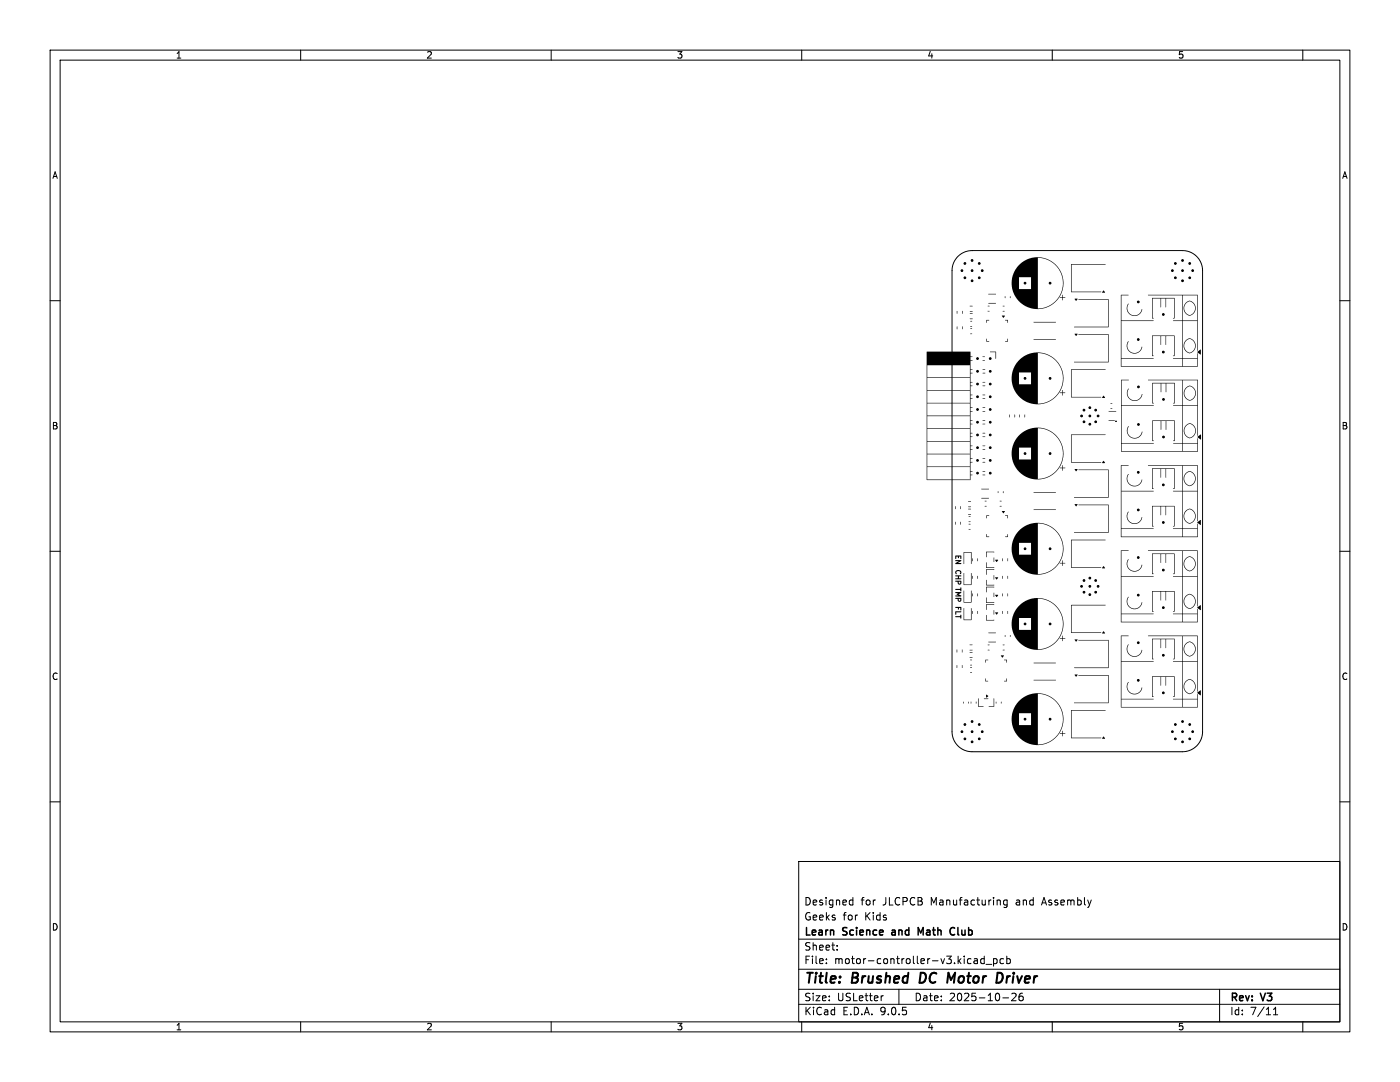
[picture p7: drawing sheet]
<svg xmlns="http://www.w3.org/2000/svg" width="279mm" height="216mm" viewBox="0 0 279 216" stroke-linecap="round" stroke-linejoin="round" font-family="sans-serif">
<defs><g id="words">
<g font-size="2.8">
<text x="160.4" y="196.8">Title:</text>
<text x="170.1" y="196.8">Brushed</text>
<text x="184.4" y="196.8">DC</text>
<text x="190.7" y="196.8">Motor</text>
<text x="201.3" y="196.8">Driver</text>
</g>
<g font-size="2.1">
<text x="160.4" y="183.9">Geeks</text>
<text x="160.4" y="180.9">Designed</text>
<text x="168.2" y="183.9">for</text>
<text x="171.8" y="180.9">for</text>
<text x="172.6" y="183.9">Kids</text>
<text x="176.2" y="180.9">JLCPCB</text>
<text x="185.8" y="180.9">Manufacturing</text>
<text x="203" y="180.9">and</text>
<text x="208.4" y="180.9">Assembly</text>
<text x="160.4" y="189.9">Sheet:</text>
<text x="160.4" y="187.1">Learn</text>
<text x="168.3" y="187.1">Science</text>
<text x="178.7" y="187.1">and</text>
<text x="184.5" y="187.1">Math</text>
<text x="191.5" y="187.1">Club</text>
<text x="160.4" y="192.6">File:</text>
<text x="166.5" y="192.6">motor-controller-v3.kicad_pcb</text>
<text x="160.4" y="202.8">KiCad</text>
<text x="160.4" y="200">Size:</text>
<text x="167" y="200">USLetter</text>
<text x="168.1" y="202.8">E.D.A.</text>
<text x="175.7" y="202.8">9.0.5</text>
<text x="182.4" y="200">Date:</text>
<text x="189.4" y="200">2025-10-26</text>
<text x="245.4" y="200.2">Rev:</text>
<text x="245.4" y="202.8">Id:</text>
<text x="249.5" y="202.8">7/11</text>
<text x="251.8" y="200.2">V3</text>
</g>
<g font-size="1.8">
<text x="35" y="11.9">1</text>
<text x="85" y="11.9">2</text>
<text x="135" y="11.9">3</text>
<text x="185" y="11.9">4</text>
<text x="235" y="11.9">5</text>
<text x="10.3" y="35.9">A</text>
<text x="267.7" y="35.9">A</text>
<text x="10.3" y="85.9">B</text>
<text x="267.7" y="85.9">B</text>
<text x="10.3" y="135.9">C</text>
<text x="267.7" y="135.9">C</text>
<text x="10.3" y="185.9">D</text>
<text x="267.7" y="185.9">D</text>
<text x="35" y="205.8">1</text>
<text x="85" y="205.8">2</text>
<text x="135" y="205.8">3</text>
<text x="185" y="205.8">4</text>
<text x="235" y="205.8">5</text>
</g>
</g></defs>
<g fill="none" stroke="#000" stroke-width=".2">
<path d="M10 10h259.4v195.9h-259.4zM12 12h255.4v191.9h-255.4zM60 10v2M110 10v2M160 10v2M210 10v2M260 10v2M191.2 51.2a4 4 0 0 1 2.8-1.2h42a4 4 0 0 1 4 4v92a4 4 0 0 1-4 4h-42a4 4 0 0 1-4-4v-92a4 4 0 0 1 1.2-2.8zM10 60h2M267.4 60h2M10 110h2M267.4 110h2"/>
<path d="M10 160h2M159.4 171.9h108v32h-108zM169.8 179.6l.4 .1M170.2 179.1v1.5M201 179.7l-.4-.1-.3 .3 .1 .6h.6M201 179.6v1.2l-.3 .3-.3-.1M267.4 160h2M159.4 197.4h108M159.4 193.4h108M159.4 187.4h108M164.9 192.1v.2M164.9 191.4v.1"/>
<path d="M167.1 189.4v.2M167.1 188.7v.1M170.2 180.5l-.4 .1M176.3 198.7l-.3 .1M179.4 197.4v3M194.6 191.3h.3l.2 .2v.8M195.1 192.2l-.5 .1M195.1 191.6l-.5 .1M196.4 191.4l-.4-.1-.3 .3 .2 .6h.5M196.4 190.8v1.5M196.8 192.4h1.1M198.3 191.4l.4-.1 .3 .3-.1 .6h-.6"/>
<path d="M198.3 191.3v1.5M200.1 199.1h1.2M200.3 191.4l-.4-.1-.3 .3 .1 .6h.6M200.9 191.4l.5-.1 .2 .3-.1 .6h-.6M200.9 190.8v1.5M201.9 198.3l.6-.1 .3 .4-.9 1.1h.9M204.1 198.2l-.5 .1a1.01 1.01 0 0 0 0 1.4l.5-.2 .1-.5-.3-.2h-.4l-.1 .2M243.4 197.4v6.5M60 203.9v2M110 203.9v2M159.4 200.4h108M160 203.9v2"/>
<path d="M210 203.9v2M254.1 202.5h.9M254.1 201.4l.5-.4v1.5M260 203.9v2"/>
</g>
<path d="M183.8 194.1l-.3 2h.5M189.3 194.1l.5 1.4 .8-1.4M199.6 194.1a1.11 1.11 0 0 1 0 1.9" fill="none" stroke="#000" stroke-width=".4"/>
<path d="M178 186.1v.4M184.2 185.1l-.5 1-.5-1v1.5M189.9 185.1h.3l.3 .1M190.5 186.4l-.3 .2-.3-.1" fill="none" stroke="#000" stroke-width=".3"/>
<g fill="#000">
<path d="M197.2 58.7h1.6zM200.6 59.1v.4zM201.6 59.1v.4zM203.2 53a5.2 5.2 0 0 1 8.8 1.9 5.2 5.2 0 0 1-6.1 6.7 5.4 5.4 0 0 0 5.2-2 5.1 5.1 0 0 0 .5-5.3 5.1 5.1 0 0 0-4.5-2.9v10.2a4.9 4.9 0 0 1-5.1-3.9h3.8v-2.4h-2.4v2.4h-1.4a5.2 5.2 0 0 1 1.2-4.7zM211.5 59.3h.5l.1-.5v.5l.5 .1h-.5l-.1 .5v-.5h-.5zM214.5 59.6l.6 .1-.3 .3zM220.2 58l.3 .4h-.5zM213.8 52.7h6.8v.1h-6.7v5.4l5.9 .1h-6zM215.2 59.7h6l.1 5.6h-6.9v-.1h6.7v-5.4zM223.7 58.8l1.5 .1h-1.4v5l6.4 .1-6.4 .1v7.3l6.4 .1-6.4 .1v1.5h15.1v-1.5h-2.9v1.5h-.1v-1.5l-1.8-.1 1.8-.1v-7.3l-1.8-.1 4.8-.1v-5h-2.9v5h-.1v-5h-6.8l9.9-.1v11.2h-.1v-5.9h-2.9v7.3h2.9l.1-.9v2.6l-15.3 .1zM229.9 59.4h4.5v4.1h-.3l.2-.1v-3.8h-1.6v1.7l-.1-1.7h-.9v1.7l-.1-1.7h-1.6v3.8l.2 .1-.3 .1zM236.7 60.4l.4-.3a1.36 1.36 0 0 1 1.4 .6 1.36 1.36 0 0 1-.1 1.6 1.09 1.09 0 0 1-1.1 .7 1.09 1.09 0 0 1-1-.9l-.1-.7h.1a1.27 1.27 0 0 0 1.3 1.4 1.37 1.37 0 0 0 .9-1.5 1.37 1.37 0 0 0-1.3-1.1l-.5 .4-.4 .8h-.1l.1-.5z"/>
<path d="M190.9 65.2h.2l-.1 .5zM190.9 62.1h.2l-.1 .5zM192 65.1l.1 .6zM192 62l.1 .6zM184.9 70.2h8.7l.1 .9 .4 .1h-.4v.7h.4l-.4 .1v1.7h.4l-.4 .1v.6h.4l-.4 .1v1.7h.4l-.4 .1v.6l.4 .1h-.4v1.8h.4l-.4 .1v.6h.4l-.4 .1v1.7h.4l-.4 .1v.6h.4l-.4 .1v1.7l.4 .1h-.4v.7h.4l-.4 .1v1.7h.4l-.4 .1v.6h.4l-.4 .1v1.7h.4l-.4 .1v.6l.4 .1h-.4v1.8h.4l-.4 .1v.6h.4l-.4 .1v1.7h.4l-.4 .1v.6l.4 .1h-.4l-.1 1h-8.7l8.7-.1v-2.5h-8.5v2.5h-.2v-2.6h8.7v-2.4h-8.5v2.4h-.2v-2.6h8.7v-2.4h-8.5v2.4h-.2v-2.5h8.7v-2.4h-8.5v2.4h-.2v-2.5h8.7v-2.5h-8.5v2.5h-.2v-2.6h8.7v-2.4h-8.5v2.4h-.2v-2.5h8.7v-2.4h-8.5v2.4h-.2v-2.6h8.7v-2.4h-8.5v2.4h-.2v-2.5h8.7v-2.4h-8.5v2.4h-.2zM193.6 66.6h.4zM193.6 65.6h.4zM193.6 65.1h.4zM193.6 64.1h.4zM193.5 63.6h.6zM193.5 62.6h.6zM193.5 62.1h.6z"/>
<path d="M193.5 61.1h.6zM196.1 71.9h.5l-.5 .1zM196.1 71.1l.5 .1h-.5zM196.1 79.5l.5 .1h-.5zM196.1 78.8h.5l-.5 .1zM196.1 76.9l.5 .1h-.5zM196.1 76.2l.5 .1h-.5zM196.1 74.4l.5 .1h-.5zM196.1 73.7l.5 .1h-.5zM196.8 67.6h.1v.5h.5l-.5 .1zM196.8 63.9h.6h-.5v.5zM197.1 62.1h.4z"/>
<path d="M197.1 61l.4 .1zM197.2 60.5h1.6zM197.6 70.2h1.2v1.4l-.1-1.3h-1.1zM200.1 62.1h.4zM200.1 61.1h.4zM200 63h.6l-.3 .4zM200.6 63.8l.6 .1-.1 .5v-.5h-.5zM200.6 68.1h.5v-.5h.1l-.1 .6h-.5zM203.2 72a5.2 5.2 0 0 1 8.8 1.9 5.2 5.2 0 0 1-6.1 6.7 5.4 5.4 0 0 0 5.2-2 5.1 5.1 0 0 0 .5-5.3 5.1 5.1 0 0 0-4.5-2.9v10.2a4.9 4.9 0 0 1-5.1-3.9h3.8v-2.4h-2.4v2.4h-1.4a5.2 5.2 0 0 1 1.2-4.7zM206.3 67.7h4.4l-4.4 .1zM206.3 64.2l4.4 .1h-4.4zM211.5 78.4l.5-.1 .1-.5v.5l.5 .1h-.5l-.1 .5v-.5z"/>
<path d="M214.5 66.6h.6l-.3 .4zM220.2 79l.3 .4h-.5zM213.8 73.7h6.8v.1h-6.7v5.4l5.9 .1h-6zM215.2 66.7h6l.1 5.6h-6.9v-.1h6.7v-5.4zM225.1 68.1h.1a1.49 1.49 0 0 0 .7 2.2 1.49 1.49 0 0 0 2-1.1 1.54 1.54 0 0 1-2.1 1.3 1.54 1.54 0 0 1-.7-2.4zM225.1 60.6h.1a1.49 1.49 0 0 0 .7 2.2 1.49 1.49 0 0 0 2-1.1 1.54 1.54 0 0 1-2.1 1.3 1.54 1.54 0 0 1-.7-2.4zM223.7 75.8h1.6l-1.5 .1v5h6.5l-6.5 .1v7.4h6.5l-6.5 .1v1.5h15.2v-1.5h-2.9v1.5h-.2v-1.5h-1.8l1.8-.1v-7.4l-1.8-.1h4.9v-5h-2.9v5h-.2v-5l-6.8-.1h9.9l.1 11.1h-.1v-5.9h-2.9v7.4h2.9v-1l.1 2.7h-15.3zM225.2 77.5h.1a1.49 1.49 0 0 0 .6 2.3 1.49 1.49 0 0 0 2-1.2 1.54 1.54 0 0 1-2 1.3 1.54 1.54 0 0 1-.7-2.4zM229.9 66.9h4.5v4.1h-.3l.2-.1v-3.8h-1.6v1.7l-.1-1.7h-.9v1.7l-.1-1.7h-1.6v3.8l.2 .1-.3 .1zM230 76.4h4.4l.1 4.1h-.4l.2-.1v-3.9h-1.5l-.1 1.8-.1-1.8h-.8l-.1 1.8-.1-1.8h-1.5v3.9l.2 .1h-.3zM236.7 67.9l.4-.3a1.36 1.36 0 0 1 1.4 .6 1.36 1.36 0 0 1-.1 1.6 1.09 1.09 0 0 1-1.1 .7 1.09 1.09 0 0 1-1-.9l-.1-.7h.1a1.27 1.27 0 0 0 1.3 1.4 1.37 1.37 0 0 0 .9-1.5 1.37 1.37 0 0 0-1.3-1.1l-.5 .4-.4 .8h-.1l.1-.5zM236.7 77.3l.4-.2a1.36 1.36 0 0 1 1.4 .6 1.36 1.36 0 0 1 0 1.5 1.09 1.09 0 0 1-1.2 .8 1.09 1.09 0 0 1-1-1l-.1-.7h.2a1.27 1.27 0 0 0 1.3 1.5 1.37 1.37 0 0 0 .8-1.5 1.37 1.37 0 0 0-1.3-1.2l-.5 .4-.3 .8h-.2l.1-.4z"/>
<path d="M238.9 70.2l.8-.4-.1 .9zM196.1 94.7l.5 .1h-.5zM196.1 94l.5 .1h-.5zM196.1 92.2l.5 .1h-.5zM196.1 91.5h.5l-.5 .1zM196.1 89.6l.5 .1h-.5zM196.1 88.9l.5 .1h-.5zM196.1 87.1l.5 .1h-.5zM196.1 86.4l.5 .1h-.5zM196.1 84.6h.5l-.5 .1zM196.1 83.8l.5 .1h-.5zM196.1 82l.5 .1h-.5z"/>
<path d="M196.1 81.3l.5 .1h-.5zM196.5 100h.4zM195.8 99.4h1.6zM195.8 97.6h1.6zM199.2 98v.4zM199.5 100h.4zM200.2 98h.1l-.1 .4zM201.4 82.7l.1 .1v.5zM202.5 82.7v.6zM203.5 82.7v.6zM204.5 82.7l.1 .1-.1 .5zM203.2 87a5.2 5.2 0 0 1 8.8 1.9 5.2 5.2 0 0 1-6.1 6.7 5.4 5.4 0 0 0 5.2-2 5.1 5.1 0 0 0 .5-5.3 5.1 5.1 0 0 0-4.5-2.9v10.2a4.9 4.9 0 0 1-5.1-3.9h3.8v-2.4h-2.4v2.4h-1.4a5.2 5.2 0 0 1 1.2-4.7z"/>
<path d="M206.3 98.2l4.4 .1-4.4 .1zM211.5 93.4l.5-.1 .1-.5v.5l.5 .1h-.5l-.1 .5v-.5zM214.5 93.6l.6 .1-.3 .3zM220.2 92l.3 .4h-.5zM213.8 86.7h6.8v.1h-6.7v5.4l5.9 .1h-6zM215.2 93.7h6l.1 5.6h-6.9v-.1h6.7v-5.4zM221.6 81.5h.4l-.4 .1zM221.6 80.4l.4 .1h-.4zM221.2 83.9l1.3 .1zM221.3 82l1.5 .1h-1.5zM222.7 83.9l.2 .3h-.4zM223.7 92.8l1.5 .1h-1.4v5l6.4 .1-6.4 .1v7.3l6.4 .1-6.4 .1v1.5h15.1v-1.5h-2.9v1.5h-.1v-1.5l-1.8-.1 1.8-.1v-7.3l-1.8-.1 4.8-.1v-5h-2.9v5h-.1v-5h-6.8l9.9-.1v11.2l-.1-.1v-5.8h-2.9v7.3h2.9l.1-.9v2.6l-15.3 .1z"/>
<path d="M225.1 94.6h.1a1.49 1.49 0 0 0 .7 2.2 1.49 1.49 0 0 0 2-1.1 1.54 1.54 0 0 1-2.1 1.3 1.54 1.54 0 0 1-.7-2.4zM225.2 85h.1a1.49 1.49 0 0 0 .6 2.3 1.49 1.49 0 0 0 2-1.2 1.54 1.54 0 0 1-2 1.3 1.54 1.54 0 0 1-.7-2.4zM229.9 93.4h4.5v4.1h-.3l.2-.1v-3.8h-1.6v1.7l-.1-1.7h-.9v1.7l-.1-1.7h-1.6v3.8l.2 .1-.3 .1zM230 83.9h4.4l.1 4.1h-.4l.2-.1v-3.9h-1.5l-.1 1.8-.1-1.8h-.8l-.1 1.8-.1-1.8h-1.5v3.9l.2 .1h-.3zM236.7 94.4l.4-.3a1.36 1.36 0 0 1 1.4 .6 1.36 1.36 0 0 1-.1 1.6 1.09 1.09 0 0 1-1.1 .7 1.09 1.09 0 0 1-1-.9l-.1-.7h.1a1.27 1.27 0 0 0 1.3 1.4 1.37 1.37 0 0 0 .9-1.5 1.37 1.37 0 0 0-1.3-1.1l-.5 .4-.4 .8h-.1l.1-.5zM236.7 84.8l.4-.2a1.36 1.36 0 0 1 1.4 .6 1.36 1.36 0 0 1 0 1.5 1.09 1.09 0 0 1-1.2 .8 1.09 1.09 0 0 1-1-1l-.1-.7h.2a1.27 1.27 0 0 0 1.3 1.5 1.37 1.37 0 0 0 .8-1.5 1.37 1.37 0 0 0-1.3-1.2l-.5 .4-.3 .8h-.2l.1-.4zM239 87.2l.7-.5v1zM190.6 104.1l.1 .1v.5zM190.6 101l.1 .1v.5zM190.7 114l.5-.3 .5 .1 .2 .5-.2 .3-.1-.2a.35 .35 0 0 0-.4-.5 .35 .35 0 0 0-.3 .5v.2l-.2-.1zM190.7 119.3h1.1l.1 .5-.2 .2-.3 .1-.3-.3 .4 .1 .1-.4h-.3v.3h-.2v-.3h-.4zM190.7 118.2h1.1v.1l-.5 .3 .5 .2v.2h-1.1v-.2h.6l-.4-.2 .4-.3h-.6z"/>
<path d="M190.7 115.9h1.1l.1 .5-.2 .2-.3 .1-.3-.4 .4 .1 .1-.3h-.3v.2h-.2v-.2h-.4zM190.7 114.8h1.1v.2h-.4v.4h.4v.1l-1.1 .1v-.2h.5v-.4h-.5zM190.7 111.8h1.1v.2l-.7 .3h.7v.2h-1.1v-.1l.7-.4h-.7zM190.7 110.9h1.1v.6h-.1l-.1-.4h-.2l-.1 .3-.1-.3h-.4v.4h-.1zM191.7 104.1v.6zM191.7 101v.6zM190.7 117.5h.9l.2-.3 .1 .7-.2 .1-.1-.3h-.9zM192.3 117.9h.1v2.2h1.4v-2.2h.1v2.3h-1.6zM192.3 114.3l.1 2.3h1.4v-2.2h.1v2.3h-1.6zM193.3 105.6h.4zM193.3 104.6h.4zM193.3 104.1h.4z"/>
<path d="M193.3 103.1h.4zM193.2 102.6h.6zM193.2 101.6h.6zM193.2 101.1l.6 .1zM193.2 100.1h.6zM192.3 110.2h1.6v2.4l-.1-2.3h-1.4v2.2h-.1zM194.1 118.4v.6zM194.1 114.9v.6zM194.1 111.4v.6zM195.1 118.4l.1 .1-.1 .5zM195.1 114.9l.1 .1-.1 .5zM195.1 111.4l.1 .1-.1 .5z"/>
<path d="M196.5 101h.4zM196.8 119.2l.1 .1v.9h1.5v.1h-1.6zM196.8 115.7l.1 .1v.9h1.5v.1h-1.6zM196.8 112.2l.1 1h1.5v.1h-1.6zM196.8 106.6h.1v.4l.5 .1-.5 .1zM196.8 102.9h.6l-.5 .1v.4zM196.8 117.1h1.6v.1h-1.5l-.1 1zM196.8 113.6h1.6v.1h-1.5l-.1 1zM196.8 110.1h1.6v.1h-1.5l-.1 1zM198.3 118.3h.1v.8zM198.3 114.8h.1v.8zM198.3 111.3h.1v.8z"/>
<path d="M198.6 118.7l.6 .1-.3 .3zM198.6 115.2l.6 .1-.3 .3zM198.6 111.7l.6 .1-.3 .3zM199.5 101h.4zM200 118.4l.1 .1v.5zM200 114.9l.1 .1v.5zM200 111.4l.1 .1v.5zM200 102h.6l-.3 .4zM200.6 102.8l.6 .1-.1 .5v-.4l-.5-.1zM200.6 107.1l.5-.1v-.4h.1l-.1 .6zM201.1 118.4v.6zM201.1 114.9v.6z"/>
<path d="M201.1 111.4v.6zM203.2 121a5.2 5.2 0 0 1 8.8 1.9 5.2 5.2 0 0 1-6.1 6.7 5.4 5.4 0 0 0 5.2-2 5.1 5.1 0 0 0 .5-5.3 5.1 5.1 0 0 0-4.5-2.9v10.2a4.9 4.9 0 0 1-5.1-3.9h3.8v-2.4h-2.4v2.4h-1.4a5.2 5.2 0 0 1 1.2-4.7zM203.2 106a5.2 5.2 0 0 1 8.8 1.9 5.2 5.2 0 0 1-6.1 6.7 5.4 5.4 0 0 0 5.2-2 5.1 5.1 0 0 0 .5-5.3 5.1 5.1 0 0 0-4.5-2.9v10.2a4.9 4.9 0 0 1-5.1-3.9h3.8v-2.4h-2.4v2.4h-1.4a5.2 5.2 0 0 1 1.2-4.7zM206.3 101.7h4.4zM211.5 112.3h.5l.1-.5v.5l.5 .1h-.5l-.1 .5v-.5h-.5zM214.5 100.6l.6 .1-.3 .3zM220.2 113l.3 .4h-.5zM213.7 107.7h6.9v.1h-6.7v5.4l5.9 .1h-6zM215.2 100.7h6l.1 5.6h-6.9v-.1h6.7v-5.4zM223.7 109.8l1.5 .1h-1.4v5l6.4 .1-6.4 .1v7.3l6.4 .1-6.4 .1v1.5h15.1v-1.5h-2.9v1.5h-.1v-1.5l-1.8-.1 1.8-.1v-7.3l-1.8-.1 4.8-.1v-5h-2.9v5h-.1v-5h-6.8l9.9-.1v11.2l-.1-.1v-5.8h-2.9v7.3h2.9l.1-.9v2.6l-15.3 .1zM225.1 119.1h.1a1.49 1.49 0 0 0 .7 2.2 1.49 1.49 0 0 0 2-1.1 1.54 1.54 0 0 1-2.1 1.3 1.54 1.54 0 0 1-.7-2.4zM225.1 111.6h.1a1.49 1.49 0 0 0 .7 2.2 1.49 1.49 0 0 0 2-1.1 1.54 1.54 0 0 1-2.1 1.3 1.54 1.54 0 0 1-.7-2.4z"/>
<path d="M225.1 102.1h.1a1.49 1.49 0 0 0 .7 2.2 1.49 1.49 0 0 0 2-1.1 1.54 1.54 0 0 1-2.1 1.3 1.54 1.54 0 0 1-.7-2.4zM229.9 117.9h4.5v4.1h-.3l.2-.1v-3.8h-1.6v1.7l-.1-1.7h-.9v1.7l-.1-1.7h-1.6v3.8l.2 .1-.3 .1zM229.9 110.4h4.5v4.1h-.3l.2-.1v-3.8h-1.6v1.7l-.1-1.7h-.9v1.7l-.1-1.7h-1.6v3.8l.2 .1-.3 .1zM229.9 101l4.5-.1v4.1h-.3l.2-.1v-3.8h-1.6v1.7l-.1-1.7h-.9v1.7l-.1-1.7h-1.6v3.8l.2 .1-.3 .1zM236.7 111.4l.4-.3a1.36 1.36 0 0 1 1.4 .6 1.36 1.36 0 0 1-.1 1.6 1.09 1.09 0 0 1-1.1 .7 1.09 1.09 0 0 1-1-.9l-.1-.7h.1a1.27 1.27 0 0 0 1.3 1.4 1.37 1.37 0 0 0 .9-1.5 1.37 1.37 0 0 0-1.3-1.1l-.5 .4-.4 .8h-.1l.1-.5zM236.7 118.9l.4-.3a1.36 1.36 0 0 1 1.4 .6 1.36 1.36 0 0 1-.1 1.6 1.09 1.09 0 0 1-1.1 .7 1.09 1.09 0 0 1-1-.9l-.1-.7h.1a1.27 1.27 0 0 0 1.3 1.4 1.37 1.37 0 0 0 .9-1.5 1.37 1.37 0 0 0-1.3-1.1l-.5 .4-.4 .8h-.1l.1-.5zM236.7 101.9l.4-.3a1.36 1.36 0 0 1 1.4 .6 1.36 1.36 0 0 1-.1 1.6 1.09 1.09 0 0 1-1.1 .7 1.09 1.09 0 0 1-1-.9l-.1-.7h.1a1.27 1.27 0 0 0 1.3 1.4 1.37 1.37 0 0 0 .9-1.5 1.37 1.37 0 0 0-1.3-1.1l-.5 .4-.4 .8h-.1l.1-.5zM238.9 104.2l.8-.4-.1 .9zM191 132.7v.6zM191 129.6v.6zM190.7 122h1.1l.1 .1-1.1 .1-.1 .5zM190.7 121.1h1.1v.7h-.1l-.1-.5h-.2l-.1 .4-.1-.4h-.5z"/>
<path d="M190.7 123l.9-.1 .2-.2 .1 .7h-.2l-.1-.2h-.9zM192 132.7v.6zM192 129.6v.6zM192.3 121.4h.1v2.2h1.4v-2.2h.1v2.3h-1.6zM193.6 134.2h.4zM193.6 133.2h.4zM193.6 132.7h.4zM193.6 131.7h.4zM193.5 131.2h.6zM193.5 130.2h.6zM193.5 129.7h.6zM193.5 128.7h.6z"/>
<path d="M194.1 121.9v.6zM195.1 121.9l.1 .1-.1 .5zM195.2 139.4h.1v1.5h.9l.1 .1h-1.1zM196.7 135.4l.1 .5h.4v.1l-.6-.1zM196.8 138.6l.4 .3-.4 .3zM196.8 122.7l.1 1h1.5v.1h-1.6zM196.7 131.6l.5 .1h-.4l-.1 .5zM196.4 139.4l.8 .1zM197.1 129.7h.4zM197.1 128.7h.4zM198.3 139.4h.1v1.6h-1.1l.1-.1h.9zM196.8 120.6h1.6v.1h-1.5l-.1 1z"/>
<path d="M198.3 121.8l.1 .8zM197.3 128.1h1.5l-1.5 .1zM197.3 126.2l1.5 .1h-1.5zM198.6 122.2l.6 .1-.3 .3zM200 121.9l.1 .1v.5zM199.8 130.8h.6l-.3 .4zM200.1 129.7h.4zM200.1 128.7h.4zM200.5 126.7h.1v.4zM200.4 131.6l.6 .1-.1 .5v-.5h-.5zM200.4 135.9h.5v-.5h.1l-.1 .6h-.5zM201.1 121.9v.6z"/>
<path d="M201.6 126.7h.1l-.1 .4zM203.2 140a5.2 5.2 0 0 1 8.8 1.9 5.2 5.2 0 0 1-6.1 6.7 5.4 5.4 0 0 0 5.2-2 5.1 5.1 0 0 0 .5-5.3 5.1 5.1 0 0 0-4.5-2.9v10.2a4.9 4.9 0 0 1-5.1-3.9h3.8v-2.4h-2.4v2.4h-1.4a5.2 5.2 0 0 1 1.2-4.7zM206.3 135.7h4.4l-4.4 .1zM206.3 132.2l4.4 .1-4.4 .1zM211.5 127.3h.5l.1-.5v.5l.5 .1h-.5l-.1 .5v-.5h-.5zM214.5 134.6l.6 .1-.3 .3zM214.5 127.6l.6 .1-.3 .3zM220.2 126l.3 .4h-.5zM213.8 120.7h6.8v.1h-6.7v5.4l5.9 .1h-6zM215.2 134.7h6l.1 5.6h-6.9v-.1h6.7v-5.4zM215.2 127.7h6l.1 5.6h-6.9v-.1h6.7v-5.4zM223.7 126.9h1.5h-1.4v5l6.4 .1-6.4 .1v7.3l6.4 .1-6.4 .1v1.5h15.1v-1.5h-2.9v1.5h-.1v-1.5l-1.8-.1 1.8-.1v-7.3l-1.8-.1 4.8-.1v-5h-2.9v5h-.1v-5h-6.8l9.9-.1v11.2h-.1v-5.9h-2.9v7.3h2.9l.1-.9v2.6l-15.3 .1z"/>
<path d="M225.1 136.1h.1a1.49 1.49 0 0 0 .7 2.2 1.49 1.49 0 0 0 2-1.1 1.54 1.54 0 0 1-2.1 1.3 1.54 1.54 0 0 1-.7-2.4zM225.1 128.6h.1a1.49 1.49 0 0 0 .7 2.2 1.49 1.49 0 0 0 2-1.1 1.54 1.54 0 0 1-2.1 1.3 1.54 1.54 0 0 1-.7-2.4zM229.9 134.9h4.5v4.1h-.3l.2-.1v-3.8h-1.6v1.7l-.1-1.7h-.9v1.7l-.1-1.7h-1.6v3.8l.2 .1-.3 .1zM229.9 127.4h4.5v4.1h-.3l.2-.1v-3.8h-1.6v1.7l-.1-1.7h-.9v1.7l-.1-1.7h-1.6v3.8l.2 .1-.3 .1zM236.7 128.4l.4-.3a1.36 1.36 0 0 1 1.4 .6 1.36 1.36 0 0 1-.1 1.6 1.09 1.09 0 0 1-1.1 .7 1.09 1.09 0 0 1-1-.9l-.1-.7h.1a1.27 1.27 0 0 0 1.3 1.4 1.37 1.37 0 0 0 .9-1.5 1.37 1.37 0 0 0-1.3-1.1l-.5 .4-.4 .8h-.1l.1-.5zM236.7 135.9l.4-.3a1.36 1.36 0 0 1 1.4 .6 1.36 1.36 0 0 1-.1 1.6 1.09 1.09 0 0 1-1.1 .7 1.09 1.09 0 0 1-1-.9l-.1-.7h.1a1.27 1.27 0 0 0 1.3 1.4 1.37 1.37 0 0 0 .9-1.5 1.37 1.37 0 0 0-1.3-1.1l-.5 .4-.4 .8h-.1l.1-.5zM238.9 138.2l.8-.4-.1 .9zM238.9 121.2l.8-.4-.1 .9zM192.2 140h.1v.4zM193.3 140v.4zM193.8 140v.4zM194.8 140h.1l-.1 .4z"/>
<path d="M198.7 140h.1v.4zM199.8 140v.4zM211.5 146.3h.5l.1-.5v.5l.5 .1h-.5l-.1 .5v-.5h-.5zM220.2 147l.3 .4h-.5zM213.8 141.7h6.8v.1h-6.7v5.4l5.9 .1h-6z"/>
</g>
<g fill="#000" stroke="#000" stroke-width=".2">
<circle cx="192" cy="54" r=".18"/>
<circle cx="192.6" cy="55.4" r=".17"/>
<circle cx="192.6" cy="52.6" r=".17"/>
<circle cx="194" cy="56" r=".17"/>
<circle cx="194" cy="52" r=".17"/>
<circle cx="194" cy="54" r=".18"/>
<circle cx="195.4" cy="55.4" r=".17"/>
<circle cx="195.4" cy="52.6" r=".17"/>
<circle cx="196" cy="54" r=".18"/>
<circle cx="204.6" cy="56.5" r=".17"/>
<circle cx="209.6" cy="56.5" r=".17"/>
<circle cx="234" cy="54" r=".18"/>
<circle cx="234.6" cy="52.6" r=".17"/>
<circle cx="234.6" cy="55.4" r=".17"/>
<circle cx="236" cy="56" r=".17"/>
<circle cx="236" cy="52" r=".17"/>
<circle cx="236" cy="54" r=".18"/>
<circle cx="237.4" cy="55.4" r=".17"/>
<circle cx="237.4" cy="52.6" r=".17"/>
<circle cx="238" cy="54" r=".18"/>
<circle cx="195.1" cy="79.2" r=".17"/>
<circle cx="195.1" cy="74.1" r=".17"/>
<circle cx="195.1" cy="76.6" r=".17"/>
<circle cx="195.1" cy="71.5" r=".17"/>
<circle cx="197.6" cy="79.2" r=".17"/>
<circle cx="197.6" cy="74.1" r=".17"/>
<circle cx="197.6" cy="76.6" r=".17"/>
<circle cx="197.6" cy="71.5" r=".17"/>
<circle cx="204.6" cy="75.5" r=".17"/>
<circle cx="209.6" cy="75.5" r=".17"/>
<circle cx="227.2" cy="60.3" r=".17"/>
<circle cx="227.2" cy="67.7" r=".17"/>
<circle cx="227.2" cy="77.2" r=".17"/>
<circle cx="232.2" cy="70.3" r=".17"/>
<circle cx="232.2" cy="62.7" r=".17"/>
<circle cx="232.2" cy="79.7" r=".17"/>
<circle cx="195.1" cy="81.7" r=".17"/>
<circle cx="195.1" cy="84.2" r=".17"/>
<circle cx="195.1" cy="86.8" r=".17"/>
<circle cx="195.1" cy="91.9" r=".17"/>
<circle cx="195.1" cy="94.4" r=".17"/>
<circle cx="195.1" cy="89.3" r=".17"/>
<circle cx="197.6" cy="86.8" r=".17"/>
<circle cx="197.6" cy="89.3" r=".17"/>
<circle cx="197.6" cy="94.4" r=".17"/>
<circle cx="197.6" cy="81.7" r=".17"/>
<circle cx="197.6" cy="84.2" r=".17"/>
<circle cx="197.6" cy="91.9" r=".17"/>
<circle cx="204.6" cy="90.5" r=".17"/>
<circle cx="209.6" cy="90.5" r=".17"/>
<circle cx="215.8" cy="83" r=".17"/>
<circle cx="216.3" cy="84.2" r=".17"/>
<circle cx="216.3" cy="81.8" r=".17"/>
<circle cx="217.5" cy="83" r=".17"/>
<circle cx="217.5" cy="81.4" r=".17"/>
<circle cx="217.5" cy="84.7" r=".17"/>
<circle cx="218.7" cy="84.2" r=".17"/>
<circle cx="218.7" cy="81.8" r=".17"/>
<circle cx="219.1" cy="83" r=".17"/>
<circle cx="227.2" cy="94.2" r=".17"/>
<circle cx="227.2" cy="84.7" r=".17"/>
<circle cx="232.2" cy="96.8" r=".17"/>
<circle cx="232.2" cy="87.2" r=".17"/>
<circle cx="204.6" cy="109.5" r=".18"/>
<circle cx="209.6" cy="109.5" r=".18"/>
<circle cx="215.8" cy="117" r=".17"/>
<circle cx="216.3" cy="115.8" r=".17"/>
<circle cx="216.3" cy="118.2" r=".17"/>
<circle cx="217.5" cy="117" r=".17"/>
<circle cx="217.5" cy="115.4" r=".17"/>
<circle cx="217.5" cy="118.6" r=".17"/>
<circle cx="218.7" cy="115.8" r=".17"/>
<circle cx="218.7" cy="118.2" r=".17"/>
<circle cx="219.1" cy="117" r=".17"/>
<circle cx="227.2" cy="118.8" r=".17"/>
<circle cx="227.2" cy="111.2" r=".17"/>
<circle cx="227.2" cy="101.8" r=".17"/>
<circle cx="232.2" cy="113.8" r=".17"/>
<circle cx="232.2" cy="104.2" r=".17"/>
<circle cx="204.6" cy="124.5" r=".17"/>
<circle cx="209.6" cy="124.5" r=".17"/>
<circle cx="227.2" cy="135.8" r=".17"/>
<circle cx="227.2" cy="128.2" r=".17"/>
<circle cx="232.2" cy="130.8" r=".17"/>
<circle cx="232.2" cy="121.2" r=".17"/>
<circle cx="232.2" cy="138.2" r=".18"/>
<circle cx="192" cy="146" r=".17"/>
<circle cx="192.6" cy="147.4" r=".17"/>
<circle cx="192.6" cy="144.6" r=".17"/>
<circle cx="194" cy="146" r=".17"/>
<circle cx="194" cy="144" r=".17"/>
<circle cx="194" cy="148" r=".17"/>
<circle cx="195.4" cy="147.4" r=".17"/>
<circle cx="195.4" cy="144.6" r=".17"/>
<circle cx="196" cy="146" r=".17"/>
<circle cx="204.6" cy="143.5" r=".17"/>
<circle cx="209.6" cy="143.5" r=".17"/>
<circle cx="234" cy="146" r=".18"/>
<circle cx="234.6" cy="147.4" r=".17"/>
<circle cx="234.6" cy="144.6" r=".17"/>
<circle cx="236" cy="146" r=".17"/>
<circle cx="236" cy="144" r=".17"/>
<circle cx="236" cy="148" r=".17"/>
<circle cx="237.4" cy="147.4" r=".17"/>
<circle cx="237.4" cy="144.6" r=".17"/>
<circle cx="238" cy="146" r=".17"/>
</g>
<use href="#words"/>
</svg>
